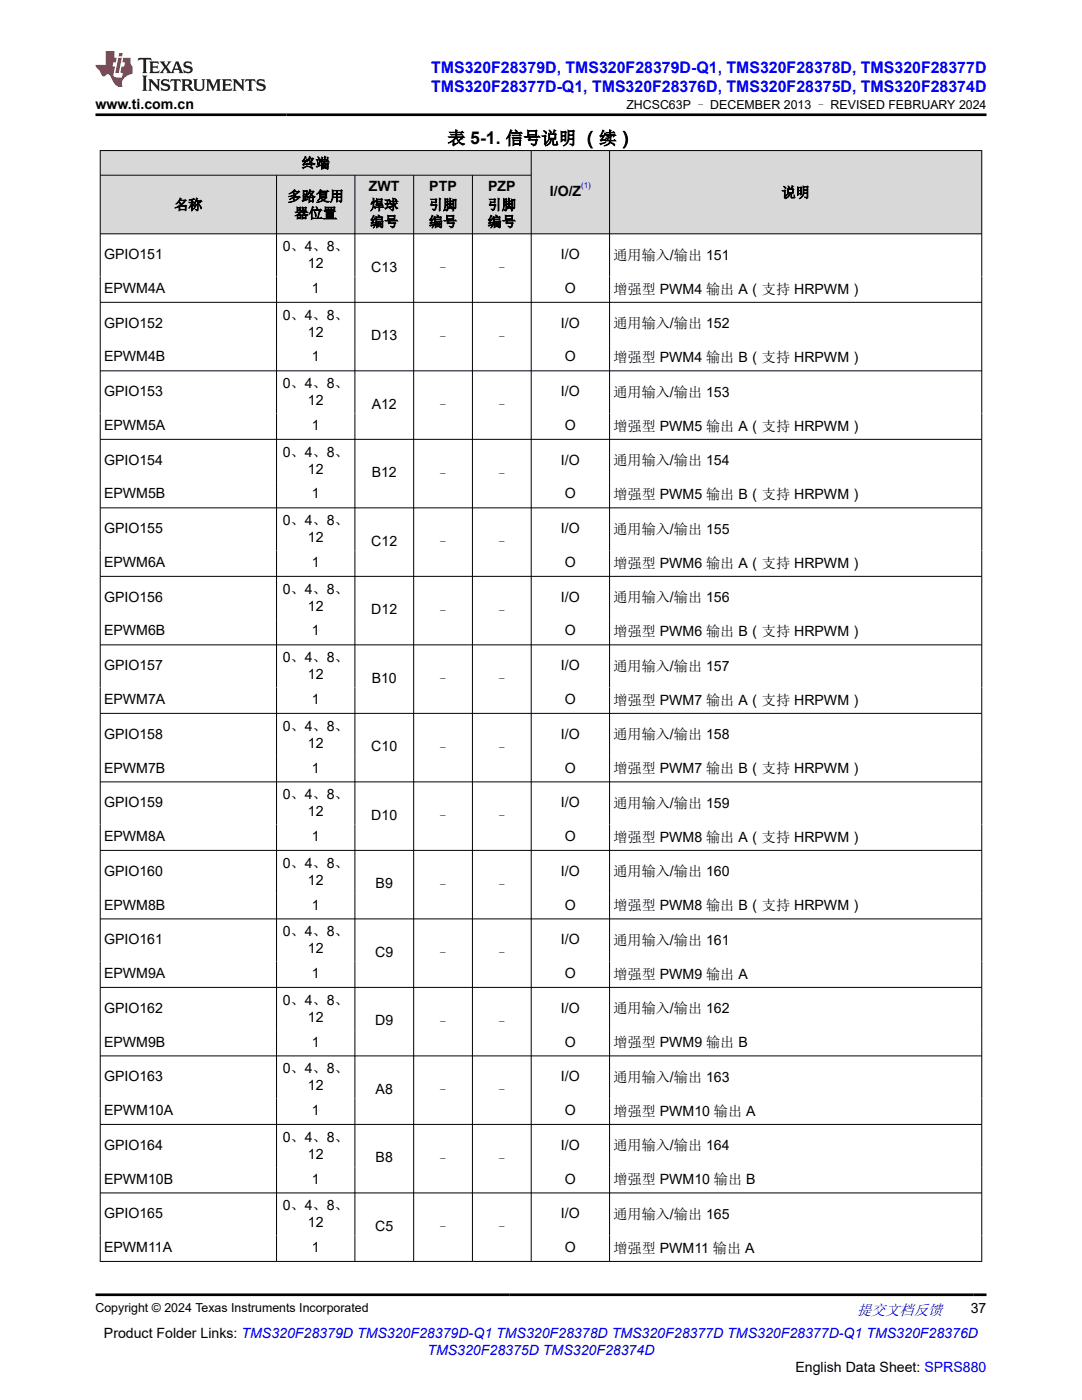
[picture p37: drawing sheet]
<svg xmlns="http://www.w3.org/2000/svg" width="216mm" height="279mm" viewBox="0 0 216 279" stroke-linecap="round" stroke-linejoin="round" font-family="sans-serif">
<defs><g id="words">
<text font-size="3.5" x="89.3" y="28.8">表 5-1. 信号说明 （续）</text>
<g font-size="3.2" fill="#00f">
<text x="86" y="14.5">TMS320F28379D, TMS320F28379D-Q1, TMS320F28378D, TMS320F28377D</text>
<text x="86" y="18.3">TMS320F28377D-Q1, TMS320F28376D, TMS320F28375D, TMS320F28374D</text>
</g>
<text font-size="3" fill="#00f" x="171" y="262.4">提交文档反馈</text>
<g font-size="2.8">
<text x="19" y="21.7">www.ti.com.cn</text>
<text x="60.2" y="33.5">终端</text>
<text x="34.8" y="41.8">名称</text>
<text x="57.4" y="40.1">多路复用</text>
<text x="73.6" y="38.2">ZWT</text>
<text x="73.9" y="41.8">焊球</text>
<text x="85.6" y="41.8">引脚</text>
<text x="85.7" y="38.2">PTP</text>
<text x="97.3" y="41.8">引脚</text>
<text x="97.4" y="38.2">PZP</text>
<text x="109.7" y="39.1">I/O/Z</text>
<text x="155.9" y="39.4">说明</text>
<text x="58.8" y="43.5">器位置</text>
<text x="73.9" y="45.2">编号</text>
<text x="85.6" y="45.2">编号</text>
<text x="97.3" y="45.2">编号</text>
<text x="20.8" y="51.7">GPIO151</text>
<text x="56.4" y="50.1">0、4、8、</text>
<text x="61.4" y="53.5">12</text>
<text x="111.9" y="51.7">I/O</text>
<text x="122.4" y="51.8">通用输入/输出 151</text>
<text x="20.8" y="58.5">EPWM4A</text>
<text x="62.2" y="58.5">1</text>
<text x="74.1" y="54.2">C13</text>
<text x="87" y="54.5">–</text>
<text x="98.7" y="54.5">–</text>
<text x="112.7" y="58.5">O</text>
<text x="122.4" y="58.6">增强型 PWM4 输出 A（支持 HRPWM）</text>
<text x="20.8" y="65.4">GPIO152</text>
<text x="56.4" y="63.8">0、4、8、</text>
<text x="111.9" y="65.4">I/O</text>
<text x="122.4" y="65.5">通用输入/输出 152</text>
<text x="61.4" y="67.2">12</text>
<text x="74.1" y="67.9">D13</text>
<text x="87" y="68.2">–</text>
<text x="98.7" y="68.2">–</text>
<text x="20.8" y="72.1">EPWM4B</text>
<text x="56.4" y="77.5">0、4、8、</text>
<text x="62.2" y="72.1">1</text>
<text x="112.7" y="72.1">O</text>
<text x="122.4" y="72.3">增强型 PWM4 输出 B（支持 HRPWM）</text>
<text x="20.8" y="79">GPIO153</text>
<text x="61.4" y="80.9">12</text>
<text x="74.2" y="81.6">A12</text>
<text x="87" y="81.9">–</text>
<text x="98.7" y="81.9">–</text>
<text x="111.9" y="79">I/O</text>
<text x="122.4" y="79.2">通用输入/输出 153</text>
<text x="20.8" y="85.8">EPWM5A</text>
<text x="62.2" y="85.8">1</text>
<text x="112.7" y="85.8">O</text>
<text x="122.4" y="86">增强型 PWM5 输出 A（支持 HRPWM）</text>
<text x="20.8" y="92.7">GPIO154</text>
<text x="56.4" y="91.2">0、4、8、</text>
<text x="61.4" y="94.5">12</text>
<text x="74.2" y="95.2">B12</text>
<text x="87" y="95.5">–</text>
<text x="98.7" y="95.5">–</text>
<text x="111.9" y="92.7">I/O</text>
<text x="122.4" y="92.8">通用输入/输出 154</text>
<text x="20.8" y="99.5">EPWM5B</text>
<text x="62.2" y="99.5">1</text>
<text x="112.7" y="99.5">O</text>
<text x="122.4" y="99.6">增强型 PWM5 输出 B（支持 HRPWM）</text>
<text x="20.8" y="106.4">GPIO155</text>
<text x="56.4" y="104.8">0、4、8、</text>
<text x="111.9" y="106.4">I/O</text>
<text x="122.4" y="106.5">通用输入/输出 155</text>
<text x="20.8" y="113.2">EPWM6A</text>
<text x="61.4" y="108.2">12</text>
<text x="62.2" y="113.2">1</text>
<text x="74.1" y="108.9">C12</text>
<text x="87" y="109.2">–</text>
<text x="98.7" y="109.2">–</text>
<text x="112.7" y="113.2">O</text>
<text x="122.4" y="113.3">增强型 PWM6 输出 A（支持 HRPWM）</text>
<text x="56.4" y="118.5">0、4、8、</text>
<text x="20.8" y="120.1">GPIO156</text>
<text x="61.4" y="121.9">12</text>
<text x="74.1" y="122.6">D12</text>
<text x="87" y="122.9">–</text>
<text x="98.7" y="122.9">–</text>
<text x="111.9" y="120.1">I/O</text>
<text x="122.4" y="120.2">通用输入/输出 156</text>
<text x="20.8" y="126.8">EPWM6B</text>
<text x="62.2" y="126.8">1</text>
<text x="112.7" y="126.8">O</text>
<text x="122.4" y="127">增强型 PWM6 输出 B（支持 HRPWM）</text>
<text x="20.8" y="133.7">GPIO157</text>
<text x="56.4" y="132.2">0、4、8、</text>
<text x="61.4" y="135.6">12</text>
<text x="74.2" y="136.3">B10</text>
<text x="87" y="136.5">–</text>
<text x="98.7" y="136.5">–</text>
<text x="111.9" y="133.7">I/O</text>
<text x="122.4" y="133.9">通用输入/输出 157</text>
<text x="20.8" y="140.5">EPWM7A</text>
<text x="62.2" y="140.5">1</text>
<text x="112.7" y="140.5">O</text>
<text x="122.4" y="140.6">增强型 PWM7 输出 A（支持 HRPWM）</text>
<text x="20.8" y="147.4">GPIO158</text>
<text x="56.4" y="145.8">0、4、8、</text>
<text x="61.4" y="149.2">12</text>
<text x="74.1" y="149.9">C10</text>
<text x="111.9" y="147.4">I/O</text>
<text x="122.4" y="147.5">通用输入/输出 158</text>
<text x="20.8" y="154.2">EPWM7B</text>
<text x="62.2" y="154.2">1</text>
<text x="87" y="150.2">–</text>
<text x="98.7" y="150.2">–</text>
<text x="112.7" y="154.2">O</text>
<text x="122.4" y="154.3">增强型 PWM7 输出 B（支持 HRPWM）</text>
<text x="20.8" y="161.1">GPIO159</text>
<text x="56.4" y="159.5">0、4、8、</text>
<text x="111.9" y="161.1">I/O</text>
<text x="122.4" y="161.2">通用输入/输出 159</text>
<text x="20.8" y="167.8">EPWM8A</text>
<text x="61.4" y="162.9">12</text>
<text x="62.2" y="167.8">1</text>
<text x="74.1" y="163.6">D10</text>
<text x="87" y="163.9">–</text>
<text x="98.7" y="163.9">–</text>
<text x="112.7" y="167.8">O</text>
<text x="122.4" y="168">增强型 PWM8 输出 A（支持 HRPWM）</text>
<text x="56.4" y="173.2">0、4、8、</text>
<text x="20.8" y="174.7">GPIO160</text>
<text x="61.4" y="176.6">12</text>
<text x="75" y="177.3">B9</text>
<text x="87" y="177.6">–</text>
<text x="98.7" y="177.6">–</text>
<text x="111.9" y="174.7">I/O</text>
<text x="122.4" y="174.9">通用输入/输出 160</text>
<text x="20.8" y="181.5">EPWM8B</text>
<text x="62.2" y="181.5">1</text>
<text x="112.7" y="181.5">O</text>
<text x="122.4" y="181.7">增强型 PWM8 输出 B（支持 HRPWM）</text>
<text x="20.8" y="188.4">GPIO161</text>
<text x="56.4" y="186.9">0、4、8、</text>
<text x="61.4" y="190.2">12</text>
<text x="74.9" y="191">C9</text>
<text x="87" y="191.2">–</text>
<text x="98.7" y="191.2">–</text>
<text x="111.9" y="188.4">I/O</text>
<text x="122.4" y="188.6">通用输入/输出 161</text>
<text x="20.8" y="195.2">EPWM9A</text>
<text x="62.2" y="195.2">1</text>
<text x="112.7" y="195.2">O</text>
<text x="122.4" y="195.3">增强型 PWM9 输出 A</text>
<text x="20.8" y="202.1">GPIO162</text>
<text x="56.4" y="200.5">0、4、8、</text>
<text x="61.4" y="203.9">12</text>
<text x="111.9" y="202.1">I/O</text>
<text x="122.4" y="202.2">通用输入/输出 162</text>
<text x="20.8" y="208.9">EPWM9B</text>
<text x="62.2" y="208.9">1</text>
<text x="74.9" y="204.6">D9</text>
<text x="87" y="204.9">–</text>
<text x="98.7" y="204.9">–</text>
<text x="112.7" y="208.9">O</text>
<text x="122.4" y="209">增强型 PWM9 输出 B</text>
<text x="20.8" y="215.8">GPIO163</text>
<text x="56.4" y="214.2">0、4、8、</text>
<text x="111.9" y="215.8">I/O</text>
<text x="122.4" y="215.9">通用输入/输出 163</text>
<text x="61.4" y="217.6">12</text>
<text x="75" y="218.3">A8</text>
<text x="87" y="218.6">–</text>
<text x="98.7" y="218.6">–</text>
<text x="20.8" y="222.5">EPWM10A</text>
<text x="56.4" y="227.9">0、4、8、</text>
<text x="62.2" y="222.5">1</text>
<text x="112.7" y="222.5">O</text>
<text x="122.4" y="222.7">增强型 PWM10 输出 A</text>
<text x="20.8" y="229.4">GPIO164</text>
<text x="61.4" y="231.3">12</text>
<text x="75" y="232">B8</text>
<text x="87" y="232.3">–</text>
<text x="98.7" y="232.3">–</text>
<text x="111.9" y="229.4">I/O</text>
<text x="122.4" y="229.6">通用输入/输出 164</text>
<text x="20.8" y="236.2">EPWM10B</text>
<text x="62.2" y="236.2">1</text>
<text x="112.7" y="236.2">O</text>
<text x="122.4" y="236.3">增强型 PWM10 输出 B</text>
<text x="20.8" y="243.1">GPIO165</text>
<text x="56.4" y="241.5">0、4、8、</text>
<text x="61.4" y="244.9">12</text>
<text x="74.9" y="245.6">C5</text>
<text x="87" y="245.9">–</text>
<text x="98.7" y="245.9">–</text>
<text x="111.9" y="243.1">I/O</text>
<text x="122.4" y="243.2">通用输入/输出 165</text>
<text x="20.8" y="249.9">EPWM11A</text>
<text x="62.2" y="249.9">1</text>
<text x="112.7" y="249.9">O</text>
<text x="122.4" y="250">增强型 PWM11 输出 A</text>
<text x="193.7" y="262.1">37</text>
<text x="20.7" y="266.9">Product Folder Links: TMS320F28379D TMS320F28379D-Q1 TMS320F28378D TMS320F28377D TMS320F28377D-Q1 TMS320F28376D</text>
<text x="158.7" y="273.7">English Data Sheet: SPRS880</text>
</g>
<text font-size="2.8" fill="#00f" x="85.3" y="270.3">TMS320F28375D TMS320F28374D</text>
<g font-size="2.5">
<text x="125" y="21.8">ZHCSC63P – DECEMBER 2013 – REVISED FEBRUARY 2024</text>
<text x="19" y="261.8">Copyright © 2024 Texas Instruments Incorporated</text>
</g>
<text font-size="1.6" fill="#00f" x="116" y="37.4">(1)</text>
</g></defs>
<g fill="#d8d8d8">
<path d="M20 30h175.9v5h-175.9z" fill-rule="evenodd"/>
<path d="M20.1 30.1h85.8v4.8h-85.8z" fill-rule="evenodd"/>
<path d="M106.1 30.1h15.5v16.5h-15.5z" fill-rule="evenodd"/>
<path d="M121.7 30.1h74.1v16.5h-74.1z" fill-rule="evenodd"/>
<path d="M20.1 35h35v11.6h-35z" fill-rule="evenodd"/>
<path d="M55.2 35h15.6v11.6h-15.6z" fill-rule="evenodd"/>
<path d="M70.9 35h11.6v11.6h-11.6z" fill-rule="evenodd"/>
<path d="M82.6 35h11.6v11.6h-11.6z" fill-rule="evenodd"/>
<path d="M94.3 35h11.6v11.6h-11.6z" fill-rule="evenodd"/>
</g>
<g fill="none" stroke="#000" stroke-width=".2">
<path d="M19.9 30h176.1M19.9 35h86.2M20 30v221.8M55.2 35v216.8M70.8 35v216.8M82.5 35v216.8M94.3 35v216.8M106 30v221.8M121.6 30v221.8M195.9 30v221.8M196 46.7h-176.1M19.9 60.3h176.1"/>
<path d="M19.9 74h176.1M19.9 87.7h176.1M19.9 101.4h176.1M19.9 115h176.1M19.9 128.7h176.1M19.9 142.4h176.1M19.9 156h176.1M19.9 169.7h176.1M19.9 183.4h176.1M19.9 197.1h176.1M19.9 210.7h176.1M19.9 224.4h176.1"/>
<path d="M19.9 238.1h51M70.8 238.1h35.3M106 238.1h90M19.9 251.7h176.1"/>
</g>
<path d="M27.7 11.6l-.2 .5 .5-.2h.6v.1v2.2l-.2 .4h1l-.2-.4v-2.2v-.1h.5l.5 .2-.1-.5zM29.8 12.3l.2 .4v1.5l-.2 .4h1.9l.1-.6a1.08 1.08 0 0 1-1.3 .2v-.7h.6l.4 .2v-.7l-.4 .2h-.6v-.5l.2-.2a1 1 0 0 1 1 .3l-.1-.5zM31.8 12.3l1 1.1-1 1.2h.9l-.2-.2 .4-.8 .5 .8-.2 .2h1.6l-.2-.2 .1-.5h1l.1 .5-.1 .2h.9l-.2-.3-.8-2h-.5l-1 2.2-.8-1.1 .9-1.1h-.8l.2 .2-.5 .6-.3-.6 .1-.2zM35.2 12.7l.4 1h-.8zM36.8 12.4a.65 .65 0 0 0-.2 .7 .65 .65 0 0 0 .6 .5l.7 .1 .1 .3a.79 .79 0 0 1-.7 .4 .79 .79 0 0 1-.7-.5l.1 .7 .2-.1a.93 .93 0 0 0 1.1 .1 .93 .93 0 0 0 .4-1 1.46 1.46 0 0 0-1.2-.6l-.1-.3a1.09 1.09 0 0 1 1.2 .2l-.2-.6-.1 .1-.6-.2zM28.4 15.1l.2 .4v2.2l-.2 .4h1l-.2-.4v-2.2l.2-.4zM29.6 15.8l.2 .4v1.5l-.2 .4h.8l-.3-.4v-1.3l1.7 1.8v-2l.2-.4h-.8l.2 .2 .1 1.1-1.2-1.3zM32.3 15.9a.65 .65 0 0 0-.2 .8 .65 .65 0 0 0 .7 .4l.6 .2 .1 .2a.79 .79 0 0 1-.7 .4 .79 .79 0 0 1-.7-.5l.1 .7 .2-.1a.93 .93 0 0 0 1.1 .1 .93 .93 0 0 0 .4-.9 1.46 1.46 0 0 0-1.2-.6l-.1-.4a1.09 1.09 0 0 1 1.2 .2l-.2-.6-.1 .1-.6-.1zM34.1 15.8l-.1 .6a.63 .63 0 0 1 .7-.3l.1 1.6-.3 .4h1l-.2-.4v-1.6a.66 .66 0 0 1 .8 .3l-.1-.6zM36.2 15.8l.2 .4v1.5l-.2 .4h.9l-.2-.2v-.7h.5l.1 .2a.79 .79 0 0 0 1.2 .6l-1-.9a.61 .61 0 0 0 .6-.6 .61 .61 0 0 0-.5-.7zM36.9 16.1h.2a.47 .47 0 0 1 .5 .1 .47 .47 0 0 1 .1 .5l-.2 .1-.6 .1zM38.5 15.8l.2 .2a2.27 2.27 0 0 0 .4 2 1.04 1.04 0 0 0 1.7-.7v-1.3l.2-.2h-.8l.2 .4v1.1a.6 .6 0 0 1-.6 .6 .6 .6 0 0 1-.6-.6v-1.1l.3-.4zM41.1 15.8l.2 .4v1.5l-.2 .4h.7l-.2-.4v-1.4l.9 1.9 .8-1.9v1.4l-.2 .4h1l-.3-.4v-1.5l.3-.4h-.8l-.7 1.5-.7-1.5zM44.3 15.8l.2 .4v1.5l-.2 .4h1.9l.1-.6a1.09 1.09 0 0 1-1.3 .2v-.7h.6l.4 .2v-.6l-.4 .2h-.6v-.6l.2-.1a1.01 1.01 0 0 1 1 .3l-.1-.6zM46.4 15.8l.3 .4v1.5l-.3 .4h.8l-.2-.4v-1.3l1.6 1.8v-2l.2-.4h-.7l.2 .2v1.1l-1.2-1.3zM49 15.8l-.1 .6a.63 .63 0 0 1 .8-.3v1.6l-.3 .4h1l-.2-.4v-1.6a.66 .66 0 0 1 .8 .3l-.1-.6zM51.4 15.9a.65 .65 0 0 0-.2 .8 .65 .65 0 0 0 .6 .4l.6 .2 .2 .2a.79 .79 0 0 1-.8 .4 .79 .79 0 0 1-.6-.5l.1 .7 .2-.1a.93 .93 0 0 0 1 .1 .93 .93 0 0 0 .5-.9 1.46 1.46 0 0 0-1.3-.6l-.1-.4a1.09 1.09 0 0 1 1.3 .2l-.2-.6-.2 .1-.5-.1z" fill="#231f20"/>
<path d="M21.1 10.2v2.8h-2.1l.1 .3 .9 1a.95 .95 0 0 0 .9 .9 .59 .59 0 0 1 .6-.4 .59 .59 0 0 1 .5 .4l.4 .7a1.59 1.59 0 0 0 2.1 1.4 1.61 1.61 0 0 1 1-2.3l1-.3-.1-1.5a1.59 1.59 0 0 1-.4-1.7h-1.4l-.2 .9h.5l-.1 .9h-.5l-.2 1v.2l.4 .1-.2 .9h-.6a.73 .73 0 0 1-1.1-.7l.3-1.5h-.5l.2-.9h.5l.2-.9h-.5v-1.3zM23.6 11.5l-.6 3.1h.7l.6-3.1zM23.8 10.6l-.1 .6h.7l.1-.6z" fill="#ed1c24"/>
<path d="M19 22.9h177.8M19 258.4h177.8" fill="none" stroke="#000" stroke-width=".53"/>
<use href="#words"/>
</svg>
